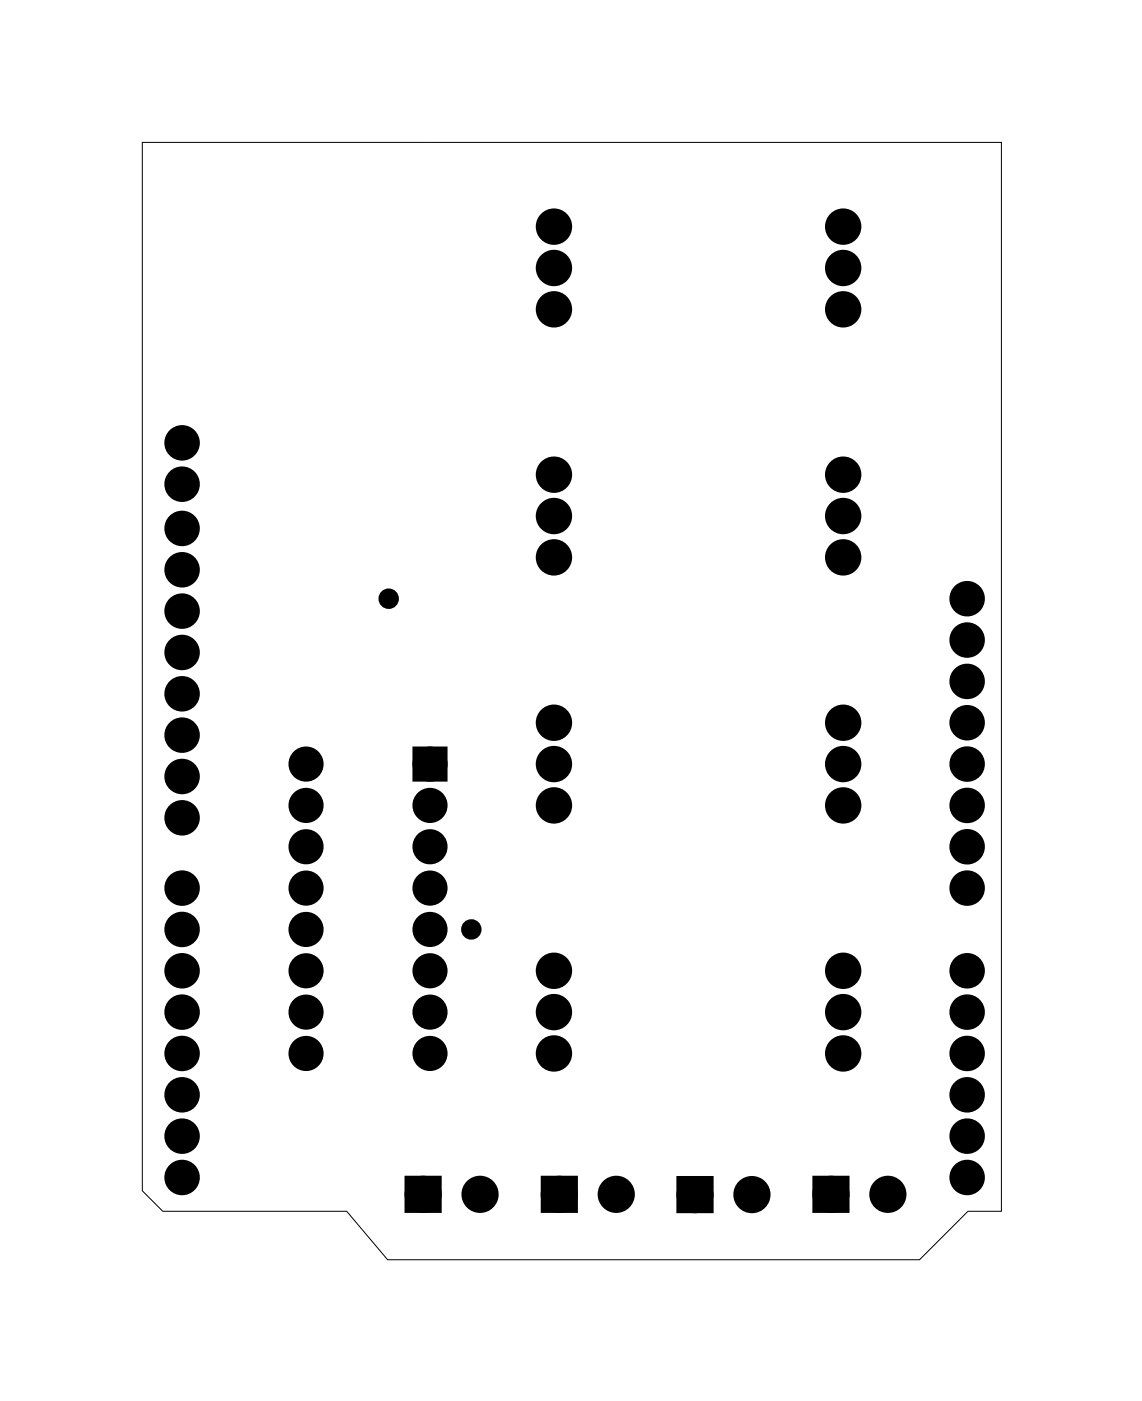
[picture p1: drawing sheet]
<svg xmlns="http://www.w3.org/2000/svg" width="70mm" height="86mm" viewBox="0 0 70 86" stroke-linecap="round" stroke-linejoin="round" font-family="sans-serif">
<path d="M8.7 8.7h52.9v65.7h-2.1l-3 3h-32.7l-2.5-3h-11.3l-1.3-1.2z" fill="none" stroke="#000" stroke-width=".06"/>
<g fill="#000">
<circle cx="34.1" cy="16.5" r=".74"/>
<circle cx="34.1" cy="19" r=".74"/>
<circle cx="34.1" cy="13.9" r=".74"/>
<circle cx="51.8" cy="16.5" r=".74"/>
<circle cx="51.8" cy="19" r=".74"/>
<circle cx="51.8" cy="13.9" r=".74"/>
<circle cx="11.2" cy="32.5" r=".7"/>
<circle cx="11.2" cy="35" r=".7"/>
<circle cx="11.2" cy="37.5" r=".7"/>
<circle cx="11.2" cy="29.7" r=".7"/>
<circle cx="11.2" cy="27.2" r=".7"/>
<circle cx="23.9" cy="36.8" r=".35"/>
<circle cx="34.1" cy="34.2" r=".74"/>
<circle cx="34.1" cy="31.7" r=".74"/>
<circle cx="34.1" cy="29.2" r=".74"/>
<circle cx="51.8" cy="34.2" r=".74"/>
<circle cx="51.8" cy="31.7" r=".74"/>
<circle cx="51.8" cy="29.2" r=".74"/>
<circle cx="59.5" cy="36.8" r=".7"/>
<circle cx="59.5" cy="39.3" r=".7"/>
<circle cx="11.2" cy="47.7" r=".7"/>
<circle cx="11.2" cy="45.2" r=".7"/>
<circle cx="11.2" cy="42.6" r=".7"/>
<circle cx="11.2" cy="50.2" r=".7"/>
<circle cx="11.2" cy="54.6" r=".7"/>
<circle cx="11.2" cy="40.1" r=".7"/>
<circle cx="11.2" cy="57.1" r=".7"/>
<circle cx="11.2" cy="59.6" r=".7"/>
<circle cx="18.8" cy="52" r=".7"/>
<circle cx="18.8" cy="57.1" r=".7"/>
<circle cx="18.8" cy="54.6" r=".7"/>
<circle cx="18.8" cy="59.6" r=".7"/>
<circle cx="18.8" cy="46.9" r=".7"/>
<circle cx="18.8" cy="49.5" r=".7"/>
<circle cx="26.4" cy="52" r=".7"/>
<circle cx="26.4" cy="57.1" r=".7"/>
<circle cx="26.4" cy="59.6" r=".7"/>
<circle cx="26.4" cy="54.6" r=".7"/>
<circle cx="26.4" cy="46.9" r=".7"/>
<circle cx="26.4" cy="49.5" r=".7"/>
<circle cx="29" cy="57.1" r=".35"/>
<circle cx="34.1" cy="46.9" r=".74"/>
<circle cx="34.1" cy="49.5" r=".74"/>
<circle cx="34.1" cy="44.4" r=".74"/>
<circle cx="34.1" cy="59.6" r=".74"/>
<circle cx="51.8" cy="49.5" r=".74"/>
<circle cx="51.8" cy="46.9" r=".74"/>
<circle cx="51.8" cy="44.4" r=".74"/>
<circle cx="51.8" cy="59.6" r=".74"/>
<circle cx="59.5" cy="49.5" r=".7"/>
<circle cx="59.5" cy="41.9" r=".7"/>
<circle cx="59.5" cy="46.9" r=".7"/>
<circle cx="59.5" cy="44.4" r=".7"/>
<circle cx="59.5" cy="59.6" r=".7"/>
<circle cx="59.5" cy="54.6" r=".7"/>
<circle cx="59.5" cy="52" r=".7"/>
<circle cx="11.2" cy="67.3" r=".7"/>
<circle cx="11.2" cy="69.8" r=".7"/>
<circle cx="11.2" cy="62.2" r=".7"/>
<circle cx="11.2" cy="64.7" r=".7"/>
<circle cx="11.2" cy="72.3" r=".7"/>
<circle cx="18.8" cy="64.7" r=".7"/>
<circle cx="18.8" cy="62.2" r=".7"/>
<circle cx="26" cy="73.4" r=".76"/>
<circle cx="26.4" cy="62.2" r=".7"/>
<circle cx="26.4" cy="64.7" r=".7"/>
<circle cx="29.5" cy="73.4" r=".76"/>
<circle cx="34.1" cy="62.2" r=".74"/>
<circle cx="34.1" cy="64.7" r=".74"/>
<circle cx="34.4" cy="73.4" r=".76"/>
<circle cx="37.9" cy="73.4" r=".76"/>
<circle cx="42.7" cy="73.4" r=".76"/>
<circle cx="46.2" cy="73.4" r=".76"/>
<circle cx="51.1" cy="73.4" r=".76"/>
<circle cx="51.8" cy="62.2" r=".74"/>
<circle cx="51.8" cy="64.7" r=".74"/>
<circle cx="54.6" cy="73.4" r=".76"/>
<circle cx="59.5" cy="64.7" r=".7"/>
<circle cx="59.5" cy="67.3" r=".7"/>
<circle cx="59.5" cy="72.3" r=".7"/>
<circle cx="59.5" cy="62.2" r=".7"/>
<circle cx="59.5" cy="69.8" r=".7"/>
</g>
<g fill="none" stroke="#000" stroke-width=".78" stroke-linecap="butt">
<circle cx="11.2" cy="37.5" r=".7"/>
<circle cx="11.2" cy="35" r=".7"/>
<circle cx="11.2" cy="29.7" r=".7"/>
<circle cx="11.2" cy="32.5" r=".7"/>
<circle cx="11.2" cy="27.2" r=".7"/>
<circle cx="59.5" cy="36.8" r=".7"/>
<circle cx="59.5" cy="39.3" r=".7"/>
<circle cx="11.2" cy="59.6" r=".7"/>
<circle cx="11.2" cy="50.2" r=".7"/>
<circle cx="11.2" cy="54.6" r=".7"/>
<circle cx="11.2" cy="57.1" r=".7"/>
<circle cx="11.2" cy="40.1" r=".7"/>
<circle cx="11.2" cy="45.2" r=".7"/>
<circle cx="11.2" cy="42.6" r=".7"/>
<circle cx="11.2" cy="47.7" r=".7"/>
<circle cx="59.5" cy="59.6" r=".7"/>
<circle cx="59.5" cy="49.5" r=".7"/>
<circle cx="59.5" cy="54.6" r=".7"/>
<circle cx="59.5" cy="52" r=".7"/>
<circle cx="59.5" cy="41.9" r=".7"/>
<circle cx="59.5" cy="44.4" r=".7"/>
<circle cx="59.5" cy="46.9" r=".7"/>
<circle cx="11.2" cy="62.2" r=".7"/>
<circle cx="11.2" cy="64.7" r=".7"/>
<circle cx="11.2" cy="67.3" r=".7"/>
<circle cx="11.2" cy="72.3" r=".7"/>
<circle cx="11.2" cy="69.8" r=".7"/>
<circle cx="59.5" cy="67.3" r=".7"/>
<circle cx="59.5" cy="62.2" r=".7"/>
<circle cx="59.5" cy="64.7" r=".7"/>
<circle cx="59.5" cy="72.3" r=".7"/>
<circle cx="59.5" cy="69.8" r=".7"/>
</g>
<path d="M25.7 46.2h1.4v1.4h-1.4zM25.2 72.6h1.6v1.5h-1.6zM33.6 72.6h1.5v1.5h-1.5zM42 72.6h1.5v1.6h-1.5zM50.3 72.6h1.5v1.5h-1.5z" fill="#000"/>
<g fill="none" stroke="#000" stroke-width=".76" stroke-linecap="butt">
<path d="M25.7 46.2h1.4v1.4h-1.4zM25.2 72.6h1.6v1.5h-1.6zM33.6 72.6h1.5v1.5h-1.5zM42 72.6h1.5v1.6h-1.5zM50.3 72.6h1.5v1.5h-1.5z"/>
<circle cx="34.1" cy="16.5" r=".74"/>
<circle cx="34.1" cy="19" r=".74"/>
<circle cx="34.1" cy="13.9" r=".74"/>
<circle cx="51.8" cy="16.5" r=".74"/>
<circle cx="51.8" cy="19" r=".74"/>
<circle cx="51.8" cy="13.9" r=".74"/>
<circle cx="34.1" cy="31.7" r=".74"/>
<circle cx="34.1" cy="34.2" r=".74"/>
<circle cx="34.1" cy="29.2" r=".74"/>
<circle cx="51.8" cy="31.7" r=".74"/>
<circle cx="51.8" cy="34.2" r=".74"/>
<circle cx="51.8" cy="29.2" r=".74"/>
<circle cx="18.8" cy="46.9" r=".7"/>
<circle cx="18.8" cy="49.5" r=".7"/>
<circle cx="18.8" cy="54.6" r=".7"/>
<circle cx="18.8" cy="57.1" r=".7"/>
<circle cx="18.8" cy="59.6" r=".7"/>
<circle cx="18.8" cy="52" r=".7"/>
<circle cx="26.4" cy="46.9" r=".7"/>
<circle cx="26.4" cy="59.6" r=".7"/>
<circle cx="26.4" cy="54.6" r=".7"/>
<circle cx="26.4" cy="49.5" r=".7"/>
<circle cx="26.4" cy="52" r=".7"/>
<circle cx="26.4" cy="57.1" r=".7"/>
<circle cx="34.1" cy="46.9" r=".74"/>
<circle cx="34.1" cy="49.5" r=".74"/>
<circle cx="34.1" cy="44.4" r=".74"/>
<circle cx="34.1" cy="59.6" r=".74"/>
<circle cx="51.8" cy="46.9" r=".74"/>
<circle cx="51.8" cy="49.5" r=".74"/>
<circle cx="51.8" cy="59.6" r=".74"/>
<circle cx="51.8" cy="44.4" r=".74"/>
<circle cx="18.8" cy="62.2" r=".7"/>
<circle cx="18.8" cy="64.7" r=".7"/>
<circle cx="26" cy="73.4" r=".76"/>
<circle cx="26.4" cy="62.2" r=".7"/>
<circle cx="26.4" cy="64.7" r=".7"/>
<circle cx="29.5" cy="73.4" r=".76"/>
<circle cx="34.1" cy="62.2" r=".74"/>
<circle cx="34.1" cy="64.7" r=".74"/>
<circle cx="34.4" cy="73.4" r=".76"/>
<circle cx="37.9" cy="73.4" r=".76"/>
<circle cx="42.7" cy="73.4" r=".76"/>
<circle cx="46.2" cy="73.4" r=".76"/>
<circle cx="51.1" cy="73.4" r=".76"/>
<circle cx="51.8" cy="62.2" r=".74"/>
<circle cx="51.8" cy="64.7" r=".74"/>
<circle cx="54.6" cy="73.4" r=".76"/>
</g>
<g fill="none" stroke="#000" stroke-width=".55">
<circle cx="23.9" cy="36.8" r=".35"/>
<circle cx="29" cy="57.1" r=".35"/>
</g>
</svg>
